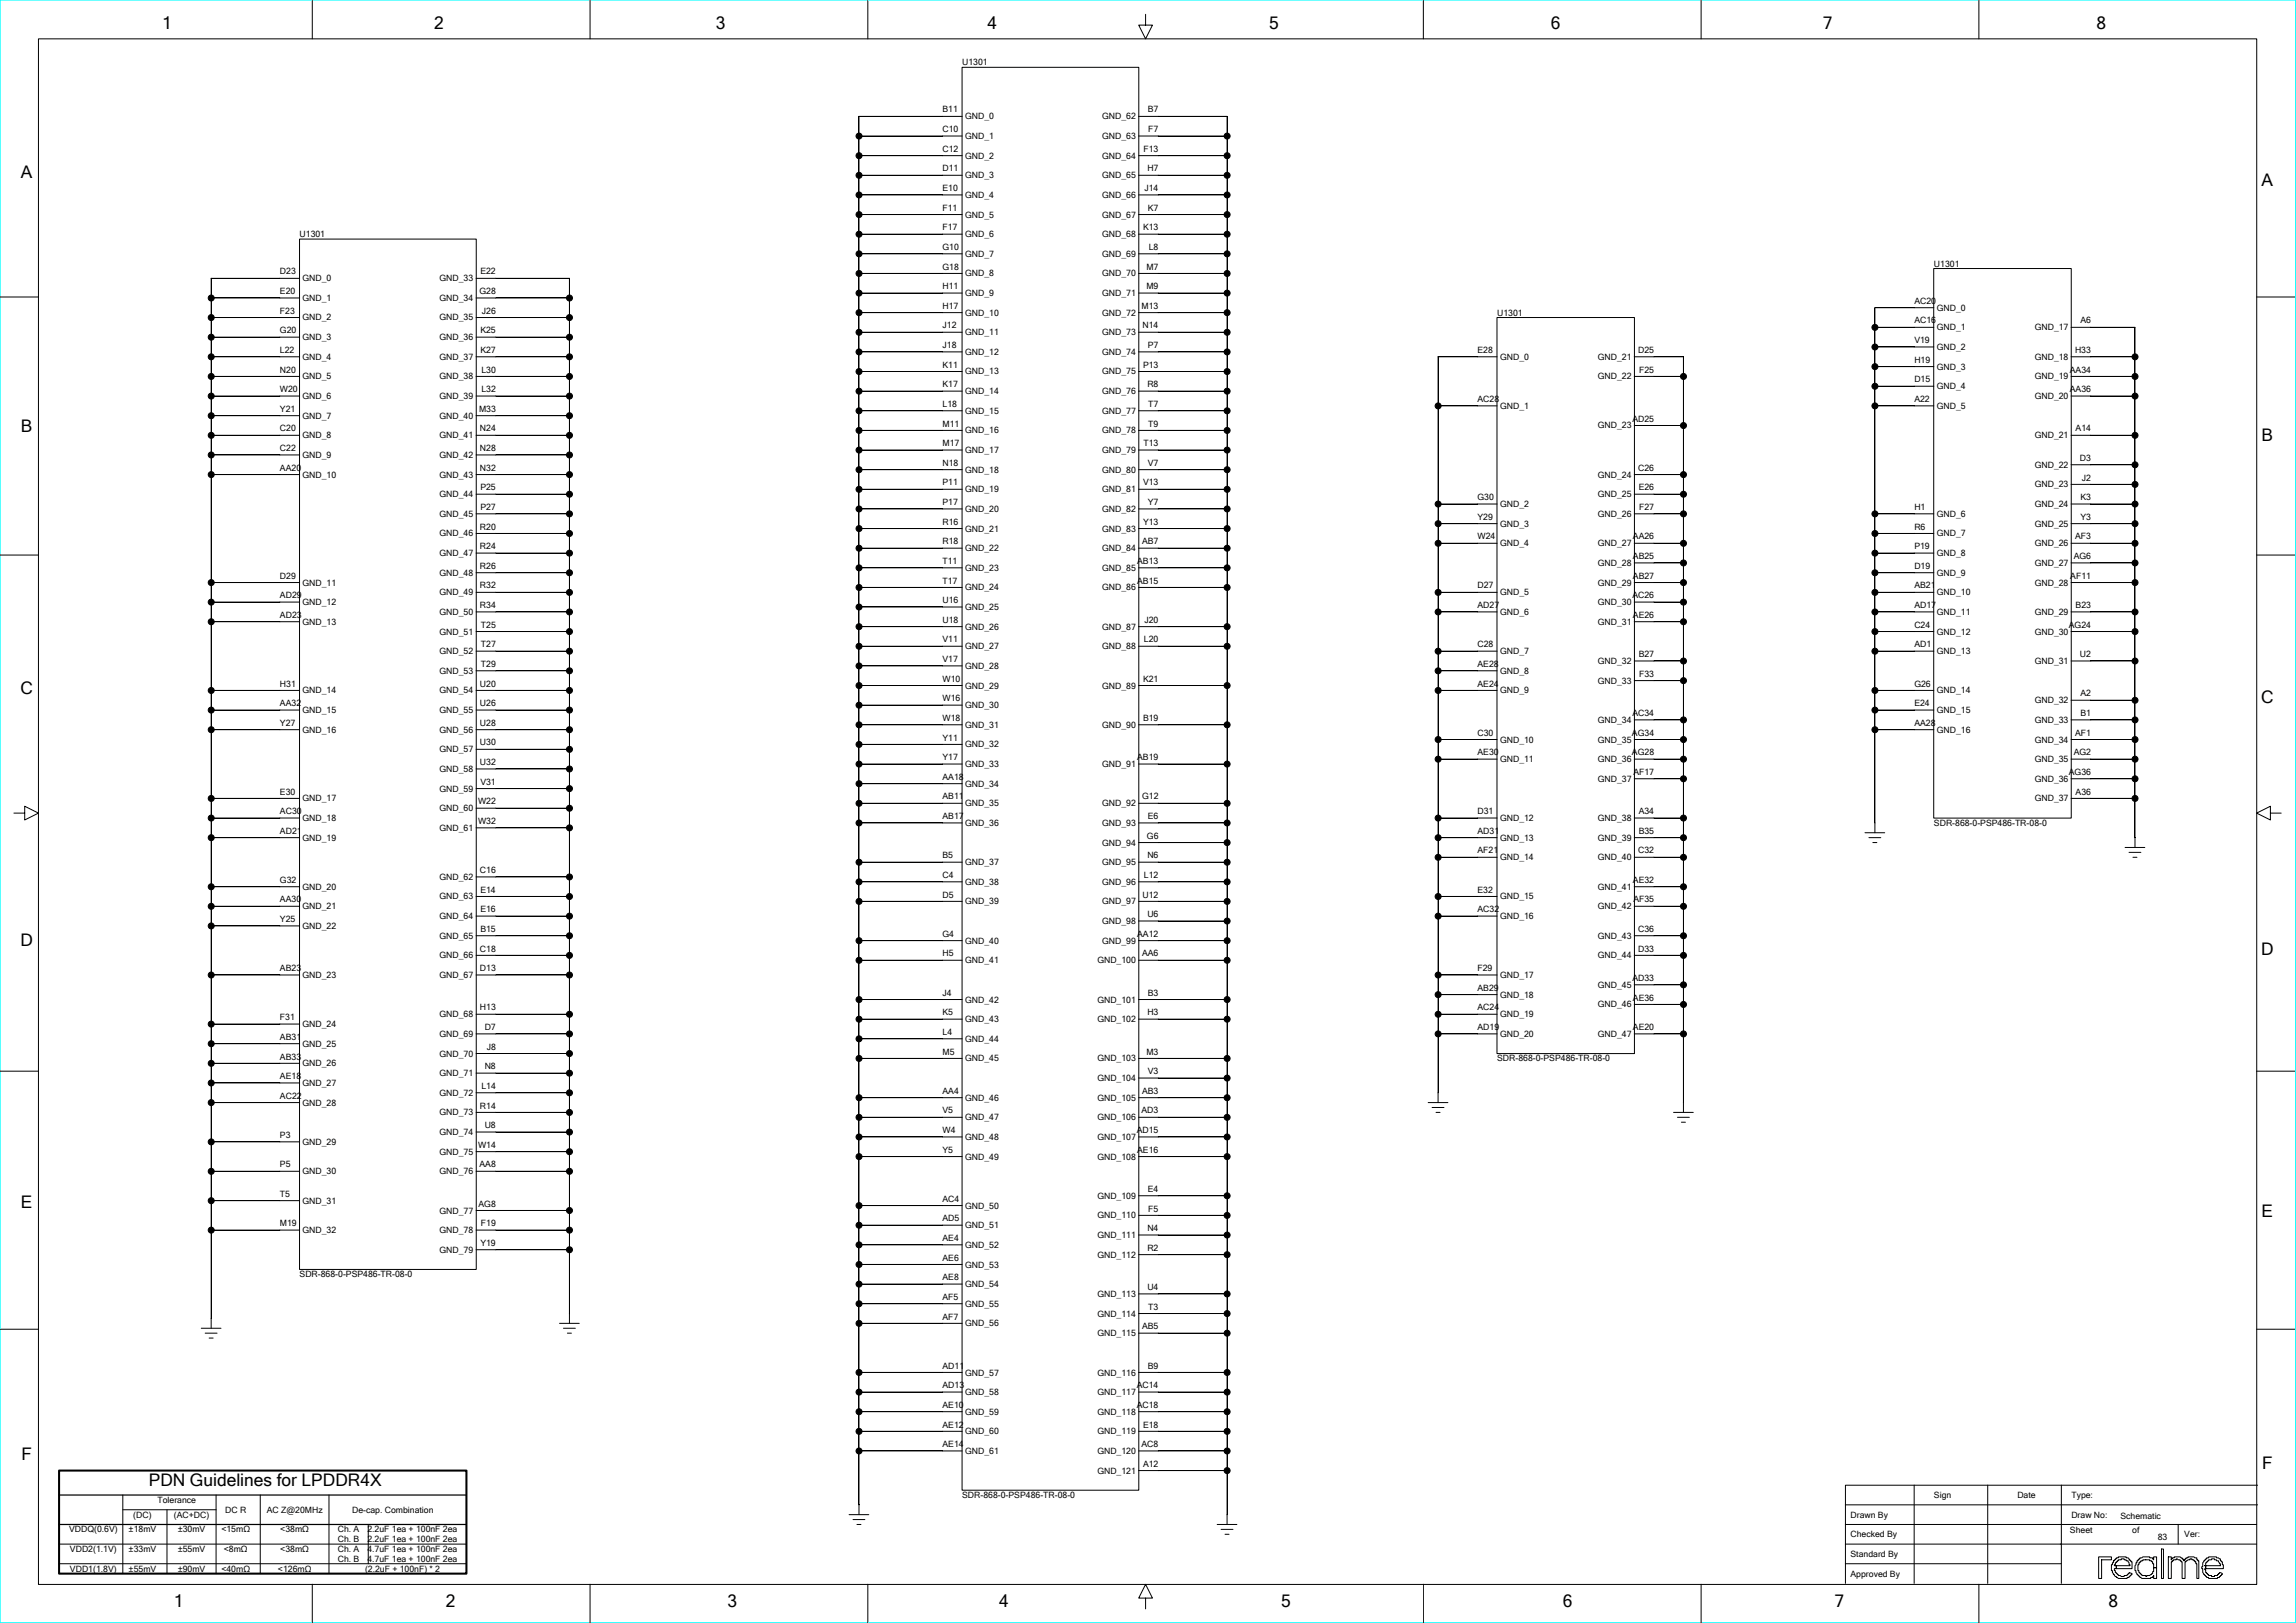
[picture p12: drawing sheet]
<svg xmlns="http://www.w3.org/2000/svg" width="297mm" height="210mm" viewBox="0 0 297 210" stroke-linecap="round" stroke-linejoin="round" font-family="sans-serif">
<defs><g id="words">
<g font-size="2.2">
<text x="21" y="3.8">1</text>
<text x="56.1" y="3.8">2</text>
<text x="92.6" y="3.8">3</text>
<text x="127.8" y="3.8">4</text>
<text x="164.2" y="3.8">5</text>
<text x="200.6" y="3.8">6</text>
<text x="235.8" y="3.8">7</text>
<text x="271.2" y="3.8">8</text>
<text x="2.7" y="23">A</text>
<text x="292.6" y="24.1">A</text>
<text x="2.7" y="55.9">B</text>
<text x="292.6" y="57">B</text>
<text x="2.6" y="89.8">C</text>
<text x="292.5" y="90.9">C</text>
<text x="2.6" y="122.4">D</text>
<text x="292.5" y="123.5">D</text>
<text x="2.7" y="156.3">E</text>
<text x="292.6" y="157.4">E</text>
<text x="2.8" y="188.9">F</text>
<text x="292.6" y="190.1">F</text>
<text x="19.2" y="192.3">PDN Guidelines for LPDDR4X</text>
<text x="22.5" y="208">1</text>
<text x="57.7" y="208">2</text>
<text x="94.1" y="208">3</text>
<text x="129.3" y="208">4</text>
<text x="165.7" y="208">5</text>
<text x="202.2" y="208">6</text>
<text x="237.3" y="208">7</text>
<text x="272.7" y="208">8</text>
</g>
<g font-size="1.1">
<text x="124.5" y="8.5">U1301</text>
<text x="121.9" y="17.1">C10</text>
<text x="121.9" y="14.6">B11</text>
<text x="124.8" y="15.4">GND_0</text>
<text x="124.8" y="18">GND_1</text>
<text x="142.6" y="15.4">GND_62</text>
<text x="142.6" y="18">GND_63</text>
<text x="148.5" y="14.6">B7</text>
<text x="148.5" y="17.1">F7</text>
<text x="121.9" y="22.2">D11</text>
<text x="121.9" y="19.6">C12</text>
<text x="124.8" y="20.5">GND_2</text>
<text x="124.8" y="23.1">GND_3</text>
<text x="142.6" y="20.5">GND_64</text>
<text x="142.6" y="23.1">GND_65</text>
<text x="147.9" y="19.6">F13</text>
<text x="148.4" y="22.2">H7</text>
<text x="121.9" y="29.8">F17</text>
<text x="121.9" y="27.3">F11</text>
<text x="121.9" y="24.7">E10</text>
<text x="124.8" y="25.6">GND_4</text>
<text x="124.8" y="28.1">GND_5</text>
<text x="142.6" y="25.6">GND_66</text>
<text x="142.6" y="28.1">GND_67</text>
<text x="147.9" y="29.8">K13</text>
<text x="148" y="24.7">J14</text>
<text x="148.5" y="27.3">K7</text>
<text x="36.2" y="35.5">D23</text>
<text x="38.7" y="30.7">U1301</text>
<text x="62.1" y="35.5">E22</text>
<text x="121.9" y="34.9">G18</text>
<text x="121.9" y="32.3">G10</text>
<text x="124.8" y="30.7">GND_6</text>
<text x="124.8" y="33.2">GND_7</text>
<text x="124.8" y="35.8">GND_8</text>
<text x="142.6" y="30.7">GND_68</text>
<text x="142.6" y="33.2">GND_69</text>
<text x="142.6" y="35.8">GND_70</text>
<text x="148.3" y="34.9">M7</text>
<text x="148.6" y="32.3">L8</text>
<text x="250.2" y="34.5">U1301</text>
<text x="36.2" y="40.6">F23</text>
<text x="36.2" y="38.1">E20</text>
<text x="39.1" y="36.4">GND_0</text>
<text x="39.1" y="38.9">GND_1</text>
<text x="39.1" y="41.5">GND_2</text>
<text x="56.9" y="36.4">GND_33</text>
<text x="56.9" y="38.9">GND_34</text>
<text x="56.9" y="41.5">GND_35</text>
<text x="62" y="38.1">G28</text>
<text x="62.3" y="40.6">J26</text>
<text x="121.9" y="39.9">H17</text>
<text x="121.9" y="37.4">H11</text>
<text x="124.8" y="38.3">GND_9</text>
<text x="124.8" y="40.8">GND_10</text>
<text x="142.6" y="38.3">GND_71</text>
<text x="142.6" y="40.8">GND_72</text>
<text x="147.7" y="39.9">M13</text>
<text x="148.3" y="37.4">M9</text>
<text x="193.7" y="40.8">U1301</text>
<text x="247.6" y="41.9">AC16</text>
<text x="247.6" y="39.3">AC20</text>
<text x="250.5" y="40.2">GND_0</text>
<text x="269.1" y="41.9">A6</text>
<text x="36.2" y="45.7">L22</text>
<text x="36.2" y="43.1">G20</text>
<text x="39.1" y="44">GND_3</text>
<text x="39.1" y="46.6">GND_4</text>
<text x="56.9" y="44">GND_36</text>
<text x="56.9" y="46.6">GND_37</text>
<text x="62.1" y="45.7">K27</text>
<text x="62.1" y="43.1">K25</text>
<text x="121.9" y="47.6">K11</text>
<text x="121.9" y="45">J18</text>
<text x="121.9" y="42.5">J12</text>
<text x="124.8" y="43.4">GND_11</text>
<text x="124.8" y="45.9">GND_12</text>
<text x="142.6" y="43.4">GND_73</text>
<text x="142.6" y="45.9">GND_74</text>
<text x="147.8" y="42.5">N14</text>
<text x="147.9" y="47.6">P13</text>
<text x="148.5" y="45">P7</text>
<text x="191.1" y="45.7">E28</text>
<text x="194" y="46.6">GND_0</text>
<text x="206.7" y="46.6">GND_21</text>
<text x="211.9" y="45.7">D25</text>
<text x="247.6" y="46.9">H19</text>
<text x="247.6" y="44.4">V19</text>
<text x="250.5" y="42.7">GND_1</text>
<text x="250.5" y="45.3">GND_2</text>
<text x="250.5" y="47.8">GND_3</text>
<text x="263.2" y="42.7">GND_17</text>
<text x="263.2" y="46.6">GND_18</text>
<text x="268.4" y="45.7">H33</text>
<text x="36.2" y="53.3">Y21</text>
<text x="36.2" y="50.7">W20</text>
<text x="36.2" y="48.2">N20</text>
<text x="39.1" y="49.1">GND_5</text>
<text x="39.1" y="51.6">GND_6</text>
<text x="56.9" y="49.1">GND_38</text>
<text x="56.9" y="51.6">GND_39</text>
<text x="62" y="53.3">M33</text>
<text x="62.3" y="50.7">L32</text>
<text x="62.3" y="48.2">L30</text>
<text x="121.9" y="52.6">L18</text>
<text x="121.9" y="50.1">K17</text>
<text x="124.8" y="48.5">GND_13</text>
<text x="124.8" y="51">GND_14</text>
<text x="124.8" y="53.5">GND_15</text>
<text x="142.6" y="48.5">GND_75</text>
<text x="142.6" y="51">GND_76</text>
<text x="142.6" y="53.5">GND_77</text>
<text x="148.4" y="50.1">R8</text>
<text x="148.5" y="52.6">T7</text>
<text x="191.1" y="52">AC28</text>
<text x="194" y="52.9">GND_1</text>
<text x="206.7" y="49.1">GND_22</text>
<text x="212" y="48.2">F25</text>
<text x="247.6" y="52">A22</text>
<text x="247.6" y="49.5">D15</text>
<text x="250.5" y="50.4">GND_4</text>
<text x="250.5" y="52.9">GND_5</text>
<text x="263.2" y="49.1">GND_19</text>
<text x="263.2" y="51.6">GND_20</text>
<text x="267.7" y="50.7">AA36</text>
<text x="267.7" y="48.2">AA34</text>
<text x="36.2" y="58.4">C22</text>
<text x="36.2" y="55.8">C20</text>
<text x="39.1" y="54.2">GND_7</text>
<text x="39.1" y="56.7">GND_8</text>
<text x="39.1" y="59.3">GND_9</text>
<text x="56.9" y="54.2">GND_40</text>
<text x="56.9" y="56.7">GND_41</text>
<text x="56.9" y="59.3">GND_42</text>
<text x="62.1" y="58.4">N28</text>
<text x="62.1" y="55.8">N24</text>
<text x="121.9" y="57.7">M17</text>
<text x="121.9" y="55.2">M11</text>
<text x="124.8" y="56.1">GND_16</text>
<text x="124.8" y="58.6">GND_17</text>
<text x="142.6" y="56.1">GND_78</text>
<text x="142.6" y="58.6">GND_79</text>
<text x="147.9" y="57.7">T13</text>
<text x="148.5" y="55.2">T9</text>
<text x="206.7" y="55.4">GND_23</text>
<text x="211.2" y="54.6">AD25</text>
<text x="263.2" y="56.7">GND_21</text>
<text x="268.5" y="55.8">A14</text>
<text x="269" y="59.6">D3</text>
<text x="36.2" y="60.9">AA20</text>
<text x="39.1" y="61.8">GND_10</text>
<text x="56.9" y="61.8">GND_43</text>
<text x="56.9" y="64.3">GND_44</text>
<text x="62.1" y="60.9">N32</text>
<text x="62.1" y="66">P27</text>
<text x="62.1" y="63.4">P25</text>
<text x="121.9" y="65.3">P17</text>
<text x="121.9" y="62.8">P11</text>
<text x="121.9" y="60.3">N18</text>
<text x="124.8" y="61.2">GND_18</text>
<text x="124.8" y="63.7">GND_19</text>
<text x="142.6" y="61.2">GND_80</text>
<text x="142.6" y="63.7">GND_81</text>
<text x="147.9" y="62.8">V13</text>
<text x="148.5" y="65.3">Y7</text>
<text x="148.5" y="60.3">V7</text>
<text x="191.1" y="64.7">G30</text>
<text x="194" y="65.6">GND_2</text>
<text x="206.7" y="61.8">GND_24</text>
<text x="206.7" y="64.3">GND_25</text>
<text x="211.9" y="60.9">C26</text>
<text x="212" y="63.4">E26</text>
<text x="212" y="66">F27</text>
<text x="247.6" y="66">H1</text>
<text x="263.2" y="60.5">GND_22</text>
<text x="263.2" y="63.1">GND_23</text>
<text x="263.2" y="65.6">GND_24</text>
<text x="269.1" y="64.7">K3</text>
<text x="269.3" y="62.2">J2</text>
<text x="56.9" y="66.9">GND_45</text>
<text x="56.9" y="69.4">GND_46</text>
<text x="56.9" y="72">GND_47</text>
<text x="62.1" y="71.1">R24</text>
<text x="62.1" y="68.5">R20</text>
<text x="121.9" y="70.4">R18</text>
<text x="121.9" y="67.9">R16</text>
<text x="124.8" y="66.2">GND_20</text>
<text x="124.8" y="68.8">GND_21</text>
<text x="124.8" y="71.3">GND_22</text>
<text x="142.6" y="66.2">GND_82</text>
<text x="142.6" y="68.8">GND_83</text>
<text x="142.6" y="71.3">GND_84</text>
<text x="147.7" y="70.4">AB7</text>
<text x="147.9" y="67.9">Y13</text>
<text x="191.1" y="69.8">W24</text>
<text x="191.1" y="67.3">Y29</text>
<text x="194" y="68.1">GND_3</text>
<text x="194" y="70.7">GND_4</text>
<text x="206.7" y="66.9">GND_26</text>
<text x="206.7" y="70.7">GND_27</text>
<text x="211.2" y="69.8">AA26</text>
<text x="247.6" y="71.1">P19</text>
<text x="247.6" y="68.5">R6</text>
<text x="250.5" y="66.9">GND_6</text>
<text x="250.5" y="69.4">GND_7</text>
<text x="250.5" y="72">GND_8</text>
<text x="263.2" y="68.1">GND_25</text>
<text x="263.2" y="70.7">GND_26</text>
<text x="268.4" y="69.8">AF3</text>
<text x="269.1" y="67.3">Y3</text>
<text x="36.2" y="77.4">AD29</text>
<text x="36.2" y="74.9">D29</text>
<text x="39.1" y="75.8">GND_11</text>
<text x="56.9" y="74.5">GND_48</text>
<text x="56.9" y="77">GND_49</text>
<text x="62.1" y="76.1">R32</text>
<text x="62.1" y="73.6">R26</text>
<text x="121.9" y="75.5">T17</text>
<text x="121.9" y="73">T11</text>
<text x="124.8" y="73.9">GND_23</text>
<text x="124.8" y="76.4">GND_24</text>
<text x="142.6" y="73.9">GND_85</text>
<text x="142.6" y="76.4">GND_86</text>
<text x="147.1" y="75.5">AB15</text>
<text x="147.1" y="73">AB13</text>
<text x="191.1" y="76.1">D27</text>
<text x="194" y="77">GND_5</text>
<text x="206.7" y="73.2">GND_28</text>
<text x="206.7" y="75.8">GND_29</text>
<text x="211.2" y="77.4">AC26</text>
<text x="211.2" y="74.9">AB27</text>
<text x="211.2" y="72.3">AB25</text>
<text x="247.6" y="76.1">AB21</text>
<text x="247.6" y="73.6">D19</text>
<text x="250.5" y="74.5">GND_9</text>
<text x="250.5" y="77">GND_10</text>
<text x="263.2" y="73.2">GND_27</text>
<text x="263.2" y="75.8">GND_28</text>
<text x="267.8" y="74.9">AF11</text>
<text x="268.2" y="72.3">AG6</text>
<text x="36.2" y="79.9">AD23</text>
<text x="39.1" y="78.3">GND_12</text>
<text x="39.1" y="80.8">GND_13</text>
<text x="56.9" y="79.6">GND_50</text>
<text x="56.9" y="82.1">GND_51</text>
<text x="62.1" y="78.7">R34</text>
<text x="62.2" y="83.8">T27</text>
<text x="62.2" y="81.2">T25</text>
<text x="121.9" y="83.1">V11</text>
<text x="121.9" y="80.6">U18</text>
<text x="121.9" y="78">U16</text>
<text x="124.8" y="78.9">GND_25</text>
<text x="124.8" y="81.5">GND_26</text>
<text x="142.6" y="81.5">GND_87</text>
<text x="148" y="83.1">L20</text>
<text x="148" y="80.6">J20</text>
<text x="191.1" y="83.8">C28</text>
<text x="191.1" y="78.7">AD27</text>
<text x="194" y="79.6">GND_6</text>
<text x="206.7" y="78.3">GND_30</text>
<text x="206.7" y="80.8">GND_31</text>
<text x="211.2" y="79.9">AE26</text>
<text x="247.6" y="83.8">AD1</text>
<text x="247.6" y="81.2">C24</text>
<text x="247.6" y="78.7">AD17</text>
<text x="250.5" y="79.6">GND_11</text>
<text x="250.5" y="82.1">GND_12</text>
<text x="263.2" y="79.6">GND_29</text>
<text x="263.2" y="82.1">GND_30</text>
<text x="267.6" y="81.2">AG24</text>
<text x="268.5" y="78.7">B23</text>
<text x="36.2" y="88.8">H31</text>
<text x="39.1" y="89.7">GND_14</text>
<text x="56.9" y="84.6">GND_52</text>
<text x="56.9" y="87.2">GND_53</text>
<text x="56.9" y="89.7">GND_54</text>
<text x="62.1" y="88.8">U20</text>
<text x="62.2" y="86.3">T29</text>
<text x="121.9" y="88.2">W10</text>
<text x="121.9" y="85.7">V17</text>
<text x="124.8" y="84">GND_27</text>
<text x="124.8" y="86.5">GND_28</text>
<text x="124.8" y="89.1">GND_29</text>
<text x="142.6" y="84">GND_88</text>
<text x="142.6" y="89.1">GND_89</text>
<text x="147.9" y="88.2">K21</text>
<text x="191.1" y="88.8">AE24</text>
<text x="191.1" y="86.3">AE28</text>
<text x="194" y="84.6">GND_7</text>
<text x="194" y="87.2">GND_8</text>
<text x="194" y="89.7">GND_9</text>
<text x="206.7" y="85.9">GND_32</text>
<text x="206.7" y="88.5">GND_33</text>
<text x="212" y="85">B27</text>
<text x="212" y="87.6">F33</text>
<text x="247.6" y="88.8">G26</text>
<text x="250.5" y="84.6">GND_13</text>
<text x="250.5" y="89.7">GND_14</text>
<text x="263.2" y="85.9">GND_31</text>
<text x="269" y="85">U2</text>
<text x="36.2" y="93.9">Y27</text>
<text x="36.2" y="91.4">AA32</text>
<text x="39.1" y="92.3">GND_15</text>
<text x="39.1" y="94.8">GND_16</text>
<text x="56.9" y="92.3">GND_55</text>
<text x="56.9" y="94.8">GND_56</text>
<text x="62.1" y="93.9">U28</text>
<text x="62.1" y="91.4">U26</text>
<text x="121.9" y="95.8">Y11</text>
<text x="121.9" y="93.3">W18</text>
<text x="121.9" y="90.7">W16</text>
<text x="124.8" y="91.6">GND_30</text>
<text x="124.8" y="94.2">GND_31</text>
<text x="142.6" y="94.2">GND_90</text>
<text x="147.9" y="93.3">B19</text>
<text x="191.1" y="95.2">C30</text>
<text x="206.7" y="93.5">GND_34</text>
<text x="211.1" y="95.2">AG34</text>
<text x="211.2" y="92.6">AC34</text>
<text x="247.6" y="93.9">AA28</text>
<text x="247.6" y="91.4">E24</text>
<text x="250.5" y="92.3">GND_15</text>
<text x="250.5" y="94.8">GND_16</text>
<text x="263.2" y="91">GND_32</text>
<text x="263.2" y="93.5">GND_33</text>
<text x="268.4" y="95.2">AF1</text>
<text x="269.1" y="92.6">B1</text>
<text x="269.1" y="90.1">A2</text>
<text x="56.9" y="97.3">GND_57</text>
<text x="56.9" y="99.9">GND_58</text>
<text x="62.1" y="99">U32</text>
<text x="62.1" y="96.5">U30</text>
<text x="62.1" y="101.5">V31</text>
<text x="121.9" y="100.9">AA18</text>
<text x="121.9" y="98.4">Y17</text>
<text x="124.8" y="96.7">GND_32</text>
<text x="124.8" y="99.2">GND_33</text>
<text x="124.8" y="101.8">GND_34</text>
<text x="142.6" y="99.2">GND_91</text>
<text x="147.1" y="98.4">AB19</text>
<text x="191.1" y="97.7">AE30</text>
<text x="194" y="96.1">GND_10</text>
<text x="194" y="98.6">GND_11</text>
<text x="206.7" y="96.1">GND_35</text>
<text x="206.7" y="98.6">GND_36</text>
<text x="206.7" y="101.2">GND_37</text>
<text x="211.1" y="97.7">AG28</text>
<text x="211.3" y="100.3">AF17</text>
<text x="263.2" y="96.1">GND_34</text>
<text x="263.2" y="98.6">GND_35</text>
<text x="263.2" y="101.2">GND_36</text>
<text x="267.6" y="100.3">AG36</text>
<text x="268.2" y="97.7">AG2</text>
<text x="36.2" y="107.9">AD21</text>
<text x="36.2" y="105.3">AC30</text>
<text x="36.2" y="102.8">E30</text>
<text x="39.1" y="103.7">GND_17</text>
<text x="39.1" y="106.2">GND_18</text>
<text x="56.9" y="102.4">GND_59</text>
<text x="56.9" y="105">GND_60</text>
<text x="56.9" y="107.5">GND_61</text>
<text x="61.8" y="106.6">W32</text>
<text x="61.8" y="104.1">W22</text>
<text x="121.9" y="106">AB17</text>
<text x="121.9" y="103.4">AB11</text>
<text x="124.8" y="104.3">GND_35</text>
<text x="124.8" y="106.9">GND_36</text>
<text x="142.6" y="104.3">GND_92</text>
<text x="142.6" y="106.9">GND_93</text>
<text x="147.7" y="103.4">G12</text>
<text x="148.5" y="106">E6</text>
<text x="191.1" y="107.9">AD31</text>
<text x="191.1" y="105.3">D31</text>
<text x="194" y="106.2">GND_12</text>
<text x="206.7" y="106.2">GND_38</text>
<text x="212" y="107.9">B35</text>
<text x="212" y="105.3">A34</text>
<text x="250.2" y="106.9">SDR-868-0-PSP486-TR-08-0</text>
<text x="263.2" y="103.7">GND_37</text>
<text x="268.5" y="102.8">A36</text>
<text x="39.1" y="108.8">GND_19</text>
<text x="56.9" y="113.9">GND_62</text>
<text x="62.1" y="113">C16</text>
<text x="121.9" y="113.6">C4</text>
<text x="121.9" y="111.1">B5</text>
<text x="124.8" y="112">GND_37</text>
<text x="142.6" y="109.4">GND_94</text>
<text x="142.6" y="112">GND_95</text>
<text x="148" y="113.6">L12</text>
<text x="148.4" y="108.5">G6</text>
<text x="148.4" y="111.1">N6</text>
<text x="191.1" y="110.4">AF21</text>
<text x="194" y="108.8">GND_13</text>
<text x="194" y="111.3">GND_14</text>
<text x="206.7" y="108.8">GND_39</text>
<text x="206.7" y="111.3">GND_40</text>
<text x="211.9" y="110.4">C32</text>
<text x="36.2" y="119.3">Y25</text>
<text x="36.2" y="116.8">AA30</text>
<text x="36.2" y="114.2">G32</text>
<text x="39.1" y="115.1">GND_20</text>
<text x="39.1" y="117.7">GND_21</text>
<text x="56.9" y="116.4">GND_63</text>
<text x="56.9" y="118.9">GND_64</text>
<text x="62.1" y="118">E16</text>
<text x="62.1" y="115.5">E14</text>
<text x="121.9" y="116.1">D5</text>
<text x="124.8" y="114.5">GND_38</text>
<text x="124.8" y="117">GND_39</text>
<text x="142.6" y="114.5">GND_96</text>
<text x="142.6" y="117">GND_97</text>
<text x="142.6" y="119.6">GND_98</text>
<text x="147.8" y="116.1">U12</text>
<text x="148.4" y="118.7">U6</text>
<text x="191.1" y="118">AC32</text>
<text x="191.1" y="115.5">E32</text>
<text x="194" y="116.4">GND_15</text>
<text x="194" y="118.9">GND_16</text>
<text x="206.7" y="115.1">GND_41</text>
<text x="206.7" y="117.7">GND_42</text>
<text x="211.2" y="114.2">AE32</text>
<text x="211.3" y="116.8">AF35</text>
<text x="36.2" y="125.7">AB23</text>
<text x="39.1" y="120.2">GND_22</text>
<text x="56.9" y="121.5">GND_65</text>
<text x="56.9" y="124">GND_66</text>
<text x="62.1" y="125.7">D13</text>
<text x="62.1" y="123.1">C18</text>
<text x="62.1" y="120.6">B15</text>
<text x="121.9" y="123.8">H5</text>
<text x="121.9" y="121.2">G4</text>
<text x="124.8" y="122.1">GND_40</text>
<text x="124.8" y="124.6">GND_41</text>
<text x="141.9" y="124.6">GND_100</text>
<text x="142.6" y="122.1">GND_99</text>
<text x="147.1" y="121.2">AA12</text>
<text x="147.7" y="123.8">AA6</text>
<text x="191.1" y="125.7">F29</text>
<text x="206.7" y="121.5">GND_43</text>
<text x="206.7" y="124">GND_44</text>
<text x="211.9" y="123.1">D33</text>
<text x="211.9" y="120.6">C36</text>
<text x="39.1" y="126.5">GND_23</text>
<text x="56.9" y="126.5">GND_67</text>
<text x="56.9" y="131.6">GND_68</text>
<text x="62.1" y="130.7">H13</text>
<text x="121.9" y="131.4">K5</text>
<text x="121.9" y="128.8">J4</text>
<text x="124.8" y="129.7">GND_42</text>
<text x="141.9" y="129.7">GND_101</text>
<text x="148.4" y="131.4">H3</text>
<text x="148.5" y="128.8">B3</text>
<text x="191.1" y="130.7">AC24</text>
<text x="191.1" y="128.2">AB29</text>
<text x="194" y="126.5">GND_17</text>
<text x="194" y="129.1">GND_18</text>
<text x="194" y="131.6">GND_19</text>
<text x="206.7" y="127.8">GND_45</text>
<text x="206.7" y="130.4">GND_46</text>
<text x="211.2" y="126.9">AD33</text>
<text x="211.2" y="129.5">AE36</text>
<text x="36.2" y="137.1">AB33</text>
<text x="36.2" y="134.5">AB31</text>
<text x="36.2" y="132">F31</text>
<text x="39.1" y="132.9">GND_24</text>
<text x="39.1" y="135.4">GND_25</text>
<text x="39.1" y="138">GND_26</text>
<text x="56.9" y="134.2">GND_69</text>
<text x="56.9" y="136.7">GND_70</text>
<text x="62.7" y="133.3">D7</text>
<text x="63" y="135.8">J8</text>
<text x="121.9" y="136.5">M5</text>
<text x="121.9" y="133.9">L4</text>
<text x="124.8" y="132.3">GND_43</text>
<text x="124.8" y="134.8">GND_44</text>
<text x="124.8" y="137.3">GND_45</text>
<text x="141.9" y="132.3">GND_102</text>
<text x="141.9" y="137.3">GND_103</text>
<text x="148.3" y="136.5">M3</text>
<text x="191.1" y="133.3">AD19</text>
<text x="193.7" y="137.3">SDR-868-0-PSP486-TR-08-0</text>
<text x="194" y="134.2">GND_20</text>
<text x="206.7" y="134.2">GND_47</text>
<text x="211.2" y="133.3">AE20</text>
<text x="36.2" y="142.2">AC22</text>
<text x="36.2" y="139.6">AE18</text>
<text x="39.1" y="140.5">GND_27</text>
<text x="39.1" y="143.1">GND_28</text>
<text x="56.9" y="139.2">GND_71</text>
<text x="56.9" y="141.8">GND_72</text>
<text x="62.1" y="143.4">R14</text>
<text x="62.3" y="140.9">L14</text>
<text x="62.7" y="138.4">N8</text>
<text x="121.9" y="141.5">AA4</text>
<text x="124.8" y="142.4">GND_46</text>
<text x="141.9" y="139.9">GND_104</text>
<text x="141.9" y="142.4">GND_105</text>
<text x="147.7" y="141.5">AB3</text>
<text x="148.5" y="139">V3</text>
<text x="36.2" y="147.2">P3</text>
<text x="39.1" y="148.1">GND_29</text>
<text x="56.9" y="144.3">GND_73</text>
<text x="56.9" y="146.9">GND_74</text>
<text x="56.9" y="149.4">GND_75</text>
<text x="61.8" y="148.5">W14</text>
<text x="62.7" y="146">U8</text>
<text x="121.9" y="149.2">Y5</text>
<text x="121.9" y="146.6">W4</text>
<text x="121.9" y="144.1">V5</text>
<text x="124.8" y="145">GND_47</text>
<text x="124.8" y="147.5">GND_48</text>
<text x="141.9" y="145">GND_106</text>
<text x="141.9" y="147.5">GND_107</text>
<text x="147" y="146.6">AD15</text>
<text x="147.1" y="149.2">AE16</text>
<text x="147.7" y="144.1">AD3</text>
<text x="36.2" y="154.9">T5</text>
<text x="36.2" y="151.1">P5</text>
<text x="39.1" y="151.9">GND_30</text>
<text x="39.1" y="155.7">GND_31</text>
<text x="56.9" y="151.9">GND_76</text>
<text x="62" y="151.1">AA8</text>
<text x="121.9" y="155.5">AC4</text>
<text x="124.8" y="150">GND_49</text>
<text x="141.9" y="150">GND_108</text>
<text x="141.9" y="155.1">GND_109</text>
<text x="148.5" y="154.2">E4</text>
<text x="36.2" y="158.7">M19</text>
<text x="39.1" y="159.6">GND_32</text>
<text x="56.9" y="157">GND_77</text>
<text x="56.9" y="159.6">GND_78</text>
<text x="61.9" y="156.1">AG8</text>
<text x="62.1" y="161.2">Y19</text>
<text x="62.2" y="158.7">F19</text>
<text x="121.9" y="160.6">AE4</text>
<text x="121.9" y="158">AD5</text>
<text x="124.8" y="156.4">GND_50</text>
<text x="124.8" y="158.9">GND_51</text>
<text x="124.8" y="161.5">GND_52</text>
<text x="141.9" y="157.7">GND_110</text>
<text x="141.9" y="160.2">GND_111</text>
<text x="148.4" y="161.8">R2</text>
<text x="148.4" y="159.3">N4</text>
<text x="148.5" y="156.8">F5</text>
<text x="38.7" y="165.3">SDR-868-0-PSP486-TR-08-0</text>
<text x="56.9" y="162.1">GND_79</text>
<text x="121.9" y="165.7">AE8</text>
<text x="121.9" y="163.1">AE6</text>
<text x="124.8" y="164">GND_53</text>
<text x="124.8" y="166.5">GND_54</text>
<text x="141.9" y="162.7">GND_112</text>
<text x="141.9" y="167.8">GND_113</text>
<text x="148.4" y="166.9">U4</text>
<text x="121.9" y="170.7">AF7</text>
<text x="121.9" y="168.2">AF5</text>
<text x="124.8" y="169.1">GND_55</text>
<text x="124.8" y="171.6">GND_56</text>
<text x="141.9" y="170.4">GND_114</text>
<text x="141.9" y="172.9">GND_115</text>
<text x="147.7" y="172">AB5</text>
<text x="148.5" y="169.5">T3</text>
<text x="121.9" y="179.6">AD13</text>
<text x="121.9" y="177.1">AD11</text>
<text x="124.8" y="178">GND_57</text>
<text x="141.9" y="178">GND_116</text>
<text x="147" y="179.6">AC14</text>
<text x="148.5" y="177.1">B9</text>
<text x="121.9" y="184.7">AE12</text>
<text x="121.9" y="182.2">AE10</text>
<text x="124.8" y="180.5">GND_58</text>
<text x="124.8" y="183.1">GND_59</text>
<text x="124.8" y="185.6">GND_60</text>
<text x="141.9" y="180.5">GND_117</text>
<text x="141.9" y="183.1">GND_118</text>
<text x="141.9" y="185.6">GND_119</text>
<text x="147" y="182.2">AC18</text>
<text x="147.9" y="184.7">E18</text>
<text x="121.9" y="187.2">AE14</text>
<text x="124.8" y="188.1">GND_61</text>
<text x="141.9" y="188.1">GND_120</text>
<text x="141.9" y="190.7">GND_121</text>
<text x="147.7" y="187.2">AC8</text>
<text x="147.9" y="189.8">A12</text>
<text x="17.2" y="196.4">(DC)</text>
<text x="20.4" y="194.5">Tolerance</text>
<text x="22.5" y="196.4">(AC+DC)</text>
<text x="29.1" y="195.7">DC R</text>
<text x="34.5" y="195.7">AC Z@20MHz</text>
<text x="45.5" y="195.7">De-cap. Combination</text>
<text x="124.5" y="193.8">SDR-868-0-PSP486-TR-08-0</text>
<text x="239.4" y="196.4">Drawn By</text>
<text x="250.2" y="193.8">Sign</text>
<text x="261" y="193.8">Date</text>
<text x="267.9" y="193.8">Type:</text>
<text x="267.9" y="196.4">Draw No:</text>
<text x="274.3" y="196.5">Schematic</text>
<text x="8.9" y="198.3">VDDQ(0.6V)</text>
<text x="9" y="200.8">VDD2(1.1V)</text>
<text x="9" y="203.4">VDD1(1.8V)</text>
<text x="16.6" y="198.3">±18mV</text>
<text x="16.6" y="200.8">±33mV</text>
<text x="16.6" y="203.4">±55mV</text>
<text x="23" y="198.3">±30mV</text>
<text x="23" y="200.8">±55mV</text>
<text x="23" y="203.4">±90mV</text>
<text x="28.6" y="198.3">&lt;15mΩ</text>
<text x="28.6" y="203.4">&lt;40mΩ</text>
<text x="29" y="200.8">&lt;8mΩ</text>
<text x="36" y="203.4">&lt;126mΩ</text>
<text x="36.3" y="198.3">&lt;38mΩ</text>
<text x="36.3" y="200.8">&lt;38mΩ</text>
<text x="43.7" y="200.8">Ch. A</text>
<text x="43.7" y="202.1">Ch. B</text>
<text x="43.7" y="198.3">Ch. A</text>
<text x="43.7" y="199.6">Ch. B</text>
<text x="47.2" y="203.4">(2.2uF + 100nF) * 2</text>
<text x="47.5" y="199.6">2.2uF 1ea + 100nF 2ea</text>
<text x="47.5" y="200.8">4.7uF 1ea + 100nF 2ea</text>
<text x="47.5" y="202.1">4.7uF 1ea + 100nF 2ea</text>
<text x="47.5" y="198.3">2.2uF 1ea + 100nF 2ea</text>
<text x="239.4" y="198.9">Checked By</text>
<text x="239.4" y="201.5">Standard By</text>
<text x="267.8" y="198.4">Sheet</text>
<text x="275.8" y="198.4">of</text>
<text x="279.1" y="199.3">83</text>
<text x="282.6" y="198.9">Ver:</text>
<text x="239.4" y="204">Approved By</text>
</g>
</g></defs>
<path d="M0 0h296.9v210h-296.9z" fill="none" stroke="#0ff" stroke-width=".13"/>
<g fill="none" stroke="#000" stroke-width=".13">
<path d="M5 5h286.9v200h-286.9zM40.4 .1v4.9M76.3 .1v4.9M111.1 17.6h13.4M112.3 .1v4.9M124.4 8.7h22.9v184.1h-22.9zM124.5 15.1h-13.4v180.9M147.3 15.1h11.4v182.2M147.3 17.6h11.4M148.2 1.9v1.3h.9l-.9 1.8-.9-1.8h.9M184.1 .1v4.9M220 .1v4.9"/>
<path d="M256 .1v4.9M0 38.4h5M27.3 38.6h11.5M27.3 36h11.5M27.3 36v135.9M38.7 30.9h22.9v133.4h-22.9zM61.6 36h12.1v135.2M61.6 38.6h12.1M111.1 37.9h13.4M111.1 35.4h13.4M111.1 30.3h13.4M111.1 27.8h13.4"/>
<path d="M111.1 25.2h13.4M111.1 22.7h13.4M111.1 20.1h13.4M111.1 32.8h13.4M147.3 35.4h11.4M147.3 30.3h11.4M147.3 27.8h11.4M147.3 20.1h11.4M158.7 37.9h-11.4M158.7 25.2h-11.4M158.7 22.7h-11.4M158.7 32.8h-11.4"/>
<path d="M242.5 39.8h7.6M242.5 39.8v67.9M250.1 34.7h17.8v71.2h-17.8zM291.9 38.4h5M27.3 56.3h11.5M27.3 51.2h11.5M27.3 48.7h11.5M27.3 46.2h11.5M27.3 58.9h11.5M27.3 53.8h11.5M27.3 43.6h11.5M27.3 41.1h11.5"/>
<path d="M61.6 56.3h12.1M61.6 51.2h12.1M61.6 48.7h12.1M61.6 46.2h12.1M61.6 58.9h12.1M61.6 43.6h12.1M73.7 53.8h-12.1M73.7 41.1h-12.1M111.1 58.2h13.4M111.1 55.7h13.4M111.1 53.1h13.4M111.1 50.6h13.4"/>
<path d="M111.1 48.1h13.4M111.1 45.5h13.4M111.1 43h13.4M111.1 40.4h13.4M147.3 58.2h11.4M147.3 55.7h11.4M147.3 53.1h11.4M147.3 48.1h11.4M147.3 45.5h11.4M147.3 43h11.4M147.3 40.4h11.4M158.7 50.6h-11.4"/>
<path d="M186 52.5h7.7M193.6 41.1h17.8v95.2h-17.8zM193.7 46.2h-7.7v96.5M211.4 46.2h6.4v97.7M211.4 48.7h6.4M211.4 55.1h6.4M242.5 52.5h7.6M242.5 50h7.6M242.5 47.4h7.6M242.5 44.9h7.6M242.5 42.4h7.6M267.9 42.4h8.3v67.3"/>
<path d="M267.9 56.3h8.3M267.9 51.2h8.3M267.9 48.7h8.3M267.9 46.2h8.3M0 71.8h5M27.3 75.4h11.5M27.3 77.9h11.5M27.3 61.4h11.5M61.6 76.6h12.1M61.6 74.1h12.1M61.6 71.6h12.1M61.6 69h12.1"/>
<path d="M61.6 63.9h12.1M61.6 61.4h12.1M73.7 79.2h-12.1M73.7 66.5h-12.1M111.1 76h13.4M111.1 73.5h13.4M111.1 70.9h13.4M111.1 68.4h13.4M111.1 65.8h13.4M111.1 63.3h13.4M111.1 60.8h13.4M111.1 78.5h13.4"/>
<path d="M147.3 73.5h11.4M147.3 70.9h11.4M147.3 68.4h11.4M147.3 65.8h11.4M147.3 63.3h11.4M147.3 60.8h11.4M158.7 76h-11.4M186 79.2h7.7M186 76.6h7.7M186 70.3h7.7M186 67.8h7.7M186 65.2h7.7"/>
<path d="M211.4 75.4h6.4M211.4 70.3h6.4M211.4 63.9h6.4M211.4 61.4h6.4M217.8 66.5h-6.4M217.8 72.8h-6.4M217.8 77.9h-6.4M242.5 79.2h7.6M242.5 76.6h7.6M242.5 74.1h7.6M242.5 71.6h7.6M242.5 69h7.6"/>
<path d="M242.5 66.5h7.6M267.9 79.2h8.3M267.9 75.4h8.3M267.9 72.8h8.3M267.9 70.3h8.3M267.9 67.8h8.3M267.9 65.2h8.3M267.9 62.7h8.3M267.9 60.1h8.3M291.9 71.8h5M27.3 91.9h11.5M27.3 89.3h11.5"/>
<path d="M27.3 94.4h11.5M27.3 80.4h11.5M61.6 89.3h12.1M61.6 81.7h12.1M61.6 94.4h12.1M61.6 86.8h12.1M61.6 99.5h12.1M73.7 91.9h-12.1M73.7 84.3h-12.1M73.7 97h-12.1M111.1 98.9h13.4M111.1 93.8h13.4"/>
<path d="M111.1 88.7h13.4M111.1 83.6h13.4M111.1 81.1h13.4M111.1 86.2h13.4M111.1 91.2h13.4M111.1 96.3h13.4M147.3 98.9h11.4M147.3 83.6h11.4M158.7 93.8h-11.4M158.7 88.7h-11.4M158.7 81.1h-11.4M186 89.3h7.7"/>
<path d="M186 84.3h7.7M186 98.2h7.7M186 95.7h7.7M186 86.8h7.7M211.4 95.7h6.4M211.4 93.1h6.4M211.4 88.1h6.4M211.4 80.4h6.4M217.8 98.2h-6.4M217.8 85.5h-6.4M242.5 91.9h7.6M242.5 89.3h7.6"/>
<path d="M242.5 84.3h7.6M242.5 81.7h7.6M242.5 94.4h7.6M267.9 81.7h8.3M267.9 98.2h8.3M267.9 95.7h8.3M267.9 93.1h8.3M267.9 90.6h8.3M267.9 85.5h8.3M1.8 105.2h1.4v-.9l1.8 .9-1.8 .9v-.9M27.3 108.4h11.5M27.3 103.3h11.5"/>
<path d="M27.3 105.8h11.5M27.3 114.7h11.5M27.3 117.3h11.5M27.3 119.8h11.5M61.6 118.5h12.1M61.6 113.5h12.1M61.6 107.1h12.1M61.6 102h12.1M73.7 116h-12.1M73.7 104.6h-12.1M111.1 116.6h13.4M111.1 114.1h13.4"/>
<path d="M111.1 111.6h13.4M111.1 106.5h13.4M111.1 103.9h13.4M111.1 101.4h13.4M147.3 109h11.4M147.3 116.6h11.4M147.3 111.6h11.4M147.3 103.9h11.4M158.7 119.2h-11.4M158.7 114.1h-11.4M158.7 106.5h-11.4M186 110.9h7.7"/>
<path d="M186 108.4h7.7M186 118.5h7.7M186 116h7.7M186 105.8h7.7M211.4 108.4h6.4M211.4 100.8h6.4M211.4 105.8h6.4M211.4 114.7h6.4M211.4 117.3h6.4M217.8 110.9h-6.4M241.2 107.7h2.6M241.8 108.4h1.5"/>
<path d="M242.3 109h.5M267.9 100.8h8.3M267.9 103.3h8.3M274.9 109.7h2.5M275.4 110.3h1.5M275.9 110.9h.5M293.7 105.2v-.9l-1.8 .9 1.8 .9v-.9h1.4M0 138.6h5M27.3 126.2h11.5M27.3 137.6h11.5M27.3 135h11.5M27.3 132.5h11.5"/>
<path d="M61.6 131.2h12.1M61.6 126.2h12.1M61.6 133.8h12.1M61.6 121.1h12.1M61.6 123.6h12.1M61.6 138.9h12.1M61.6 136.3h12.1M111.1 136.9h13.4M111.1 131.9h13.4M111.1 129.3h13.4M111.1 124.2h13.4M111.1 121.7h13.4"/>
<path d="M111.1 134.4h13.4M147.3 139.5h11.4M147.3 136.9h11.4M147.3 131.9h11.4M147.3 129.3h11.4M147.3 124.2h11.4M147.3 121.7h11.4M186 131.2h7.7M186 128.7h7.7M186 126.2h7.7M186 133.8h7.7M211.4 133.8h6.4"/>
<path d="M211.4 121.1h6.4M211.4 123.6h6.4M211.4 127.4h6.4M211.4 130h6.4M291.9 138.6h5M27.3 142.7h11.5M27.3 155.4h11.5M27.3 151.6h11.5M27.3 147.7h11.5M27.3 140.1h11.5M27.3 159.2h11.5M61.6 143.9h12.1"/>
<path d="M61.6 151.6h12.1M61.6 159.2h12.1M61.6 149h12.1M61.6 146.5h12.1M61.6 141.4h12.1M61.6 156.6h12.1M111.1 144.6h13.4M111.1 149.6h13.4M111.1 147.1h13.4M111.1 142h13.4M111.1 158.5h13.4M111.1 156h13.4"/>
<path d="M147.3 144.6h11.4M147.3 159.8h11.4M147.3 157.3h11.4M147.3 154.7h11.4M147.3 149.6h11.4M147.3 147.1h11.4M147.3 142h11.4M184.7 142.7h2.6M185.3 143.3h1.5M185.8 143.9h.5M216.5 143.9h2.5M217 144.6h1.5"/>
<path d="M217.5 145.2h.5M0 172h5M26 171.9h2.6M26.5 172.5h1.6M27.1 173.1h.5M61.6 161.7h12.1M72.4 171.2h2.5M72.9 171.9h1.5M73.4 172.5h.5M111.1 171.2h13.4M111.1 177.6h13.4M111.1 168.7h13.4"/>
<path d="M111.1 166.1h13.4M111.1 163.6h13.4M111.1 161.1h13.4M147.3 172.5h11.4M147.3 177.6h11.4M147.3 170h11.4M147.3 167.4h11.4M147.3 162.3h11.4M291.9 172h5M7.6 199.8h52.7M15.9 195.3h12.1M15.9 193.4v10.2"/>
<path d="M21.6 195.3v8.3M28 193.4v10.2M33.7 193.4v10.2M42.6 193.4v10.2M47.6 197.3v5M109.8 196h2.6M110.3 196.6h1.6M110.8 197.3h.6M111.1 187.7h13.4M111.1 185.2h13.4M111.1 182.7h13.4M111.1 180.1h13.4"/>
<path d="M147.3 187.7h11.4M147.3 185.2h11.4M147.3 182.7h11.4M147.3 180.1h11.4M147.3 190.3h11.4M157.4 197.3h2.6M158 197.9h1.5M158.5 198.5h.5M238.7 197.3h53.2M238.7 199.8h53.2M238.7 194.7h53.3M247.6 192.2v12.7"/>
<path d="M257.1 192.2v12.7M266.6 192.2v12.7M281.8 197.2v2.6M292 192.2h-53.3v12.7M7.6 202.3h52.7M40.4 205v5M76.3 205v5M112.3 205v5M148.2 206.8h.9l-.9-1.8-.9 1.8h.9v1.4M184.1 205v5M220 205v5M238.7 202.3h27.9"/>
<path d="M256 205v5M271.5 201.4h1.6v.4h-1.2v2.4h-.4zM273.6 201.7h.2v-.1h.2v-.2h1v.2h.3l.1 .2h.1v.2l.3 .1v.9h-2v-.4h1.7v-.1h-.1l-.1-.5-.5-.2v-.1l-.8 .1-.1 .3-.3 .1v.3h-.1v.1h.3v.4h-.3v.2h.1v.3h.2v.1l.2 .1v.2l.8 .1v-.1h.4l.1-.3h.1v-.1l.4 .1v.1l-.3 .2-.1 .2h-.2v.1h-1.2l-.2-.1v-.1h-.2l-.1-.3h-.1l-.1-.5h-.2v-.7h.2l.1-.5h.1zM276.6 201.8h.1l.1-.2h.3l.1-.2h.9v.2h.4l.1 .2v-.4h.4v1.4h-.4v-.5h-.1v-.2h-.2v-.1h-.2v-.2h-.9v.2h-.3v.1l-.2 .1v.3h-.1v.7h.1v.3l.2 .1 .2 .3h.5v.1h.1v-.1h.4l.2-.2v-.1h.2v-.3h.1v-.5h.4v1.4h-.4v-.3v.1h-.1v.1h-.3v.1h-1.1l-.3-.1-.1-.2h-.1v-.2h-.2l-.1-.4a1.02 1.02 0 0 1 0-1zM279.6 200.4h.3v3.8h-.3zM280.5 201.4h.4v.4l.1-.2h.3v-.2h.7l.3 .2v.1h.1l.1 .3v-.2l.3-.1v-.1h.2v-.2h.8l.1 .2h.3v.2l.2 .2v2.2h-.2v-1.9h-.2v-.2h-.1v-.1h-.1v-.2h-.3v-.1h-.2v.1h-.3l-.2 .2v.1h-.2v2.1h-.3v-2.1l-.3-.1v-.2h-.2l-.2-.1h-.1v.1h-.4v.2l-.2 .1v2.1h-.4zM285.1 202h.1v-.2l.2-.1v-.1h.3v-.2h1v.2l.5 .1v.3l.3 .1v.4h.1v.5h-2.3v-.4h1.9v-.3h-.1l-.1-.3h-.3v-.2h-.2v-.1h-.4v.1h-.4l-.1 .3-.3 .1v.4h-.1h.1v.4h-.1v.1h.1v.4h.1v.1h.2l.1 .3h.4v.1l.7-.1 .2-.3h.1v-.1l.4 .1v.1h-.2v.2h-.1l-.1 .2h-.3v.1h-1.1v-.1h-.3l-.1-.2h-.1v-.2h-.1l-.2-.2v-.5h-.1z"/>
<circle cx="111.1" cy="17.6" r=".39"/>
<circle cx="158.7" cy="17.6" r=".39"/>
<circle cx="27.3" cy="38.6" r=".39"/>
<circle cx="73.7" cy="38.6" r=".39"/>
<circle cx="111.1" cy="35.4" r=".39"/>
<circle cx="111.1" cy="25.2" r=".39"/>
<circle cx="111.1" cy="32.8" r=".39"/>
<circle cx="111.1" cy="37.9" r=".39"/>
<circle cx="111.1" cy="30.3" r=".39"/>
<circle cx="111.1" cy="20.1" r=".39"/>
<circle cx="111.1" cy="27.8" r=".39"/>
<circle cx="111.1" cy="22.7" r=".39"/>
<circle cx="158.7" cy="35.4" r=".39"/>
<circle cx="158.7" cy="25.2" r=".39"/>
<circle cx="158.7" cy="27.8" r=".39"/>
<circle cx="158.7" cy="22.7" r=".39"/>
<circle cx="158.7" cy="30.3" r=".39"/>
<circle cx="158.7" cy="32.8" r=".39"/>
<circle cx="158.7" cy="20.1" r=".39"/>
<circle cx="158.7" cy="37.9" r=".39"/>
<circle cx="27.3" cy="41.1" r=".39"/>
<circle cx="27.3" cy="56.3" r=".39"/>
<circle cx="27.3" cy="46.2" r=".39"/>
<circle cx="27.3" cy="43.6" r=".39"/>
<circle cx="27.3" cy="51.2" r=".39"/>
<circle cx="27.3" cy="58.9" r=".39"/>
<circle cx="27.3" cy="53.8" r=".39"/>
<circle cx="27.3" cy="48.7" r=".39"/>
<circle cx="73.7" cy="48.7" r=".39"/>
<circle cx="73.7" cy="43.6" r=".39"/>
<circle cx="73.7" cy="41.1" r=".39"/>
<circle cx="73.7" cy="53.8" r=".39"/>
<circle cx="73.7" cy="56.3" r=".39"/>
<circle cx="73.7" cy="51.2" r=".39"/>
<circle cx="73.7" cy="46.2" r=".39"/>
<circle cx="73.7" cy="58.9" r=".39"/>
<circle cx="111.1" cy="48.1" r=".39"/>
<circle cx="111.1" cy="58.2" r=".39"/>
<circle cx="111.1" cy="53.2" r=".39"/>
<circle cx="111.1" cy="45.5" r=".39"/>
<circle cx="111.1" cy="55.7" r=".39"/>
<circle cx="111.1" cy="40.5" r=".39"/>
<circle cx="111.1" cy="43" r=".39"/>
<circle cx="111.1" cy="50.6" r=".39"/>
<circle cx="158.7" cy="55.7" r=".39"/>
<circle cx="158.7" cy="45.5" r=".39"/>
<circle cx="158.7" cy="58.2" r=".39"/>
<circle cx="158.7" cy="40.5" r=".39"/>
<circle cx="158.7" cy="43" r=".39"/>
<circle cx="158.7" cy="48.1" r=".39"/>
<circle cx="158.7" cy="50.6" r=".39"/>
<circle cx="158.7" cy="53.2" r=".39"/>
<circle cx="186" cy="52.5" r=".39"/>
<circle cx="217.8" cy="48.7" r=".39"/>
<circle cx="217.8" cy="55.1" r=".39"/>
<circle cx="242.5" cy="50" r=".39"/>
<circle cx="242.5" cy="42.4" r=".39"/>
<circle cx="242.5" cy="44.9" r=".39"/>
<circle cx="242.5" cy="52.5" r=".39"/>
<circle cx="242.5" cy="47.4" r=".39"/>
<circle cx="276.2" cy="56.3" r=".39"/>
<circle cx="276.2" cy="46.2" r=".39"/>
<circle cx="276.2" cy="48.7" r=".39"/>
<circle cx="276.2" cy="51.2" r=".39"/>
<circle cx="27.3" cy="77.9" r=".39"/>
<circle cx="27.3" cy="75.4" r=".39"/>
<circle cx="27.3" cy="61.4" r=".39"/>
<circle cx="73.7" cy="79.2" r=".39"/>
<circle cx="73.7" cy="71.6" r=".39"/>
<circle cx="73.7" cy="76.6" r=".39"/>
<circle cx="73.7" cy="63.9" r=".39"/>
<circle cx="73.7" cy="61.4" r=".39"/>
<circle cx="73.7" cy="69" r=".39"/>
<circle cx="73.7" cy="74.1" r=".39"/>
<circle cx="73.7" cy="66.5" r=".39"/>
<circle cx="111.1" cy="68.4" r=".39"/>
<circle cx="111.1" cy="78.5" r=".39"/>
<circle cx="111.1" cy="76" r=".39"/>
<circle cx="111.1" cy="70.9" r=".39"/>
<circle cx="111.1" cy="63.3" r=".39"/>
<circle cx="111.1" cy="73.5" r=".39"/>
<circle cx="111.1" cy="60.8" r=".39"/>
<circle cx="111.1" cy="65.9" r=".39"/>
<circle cx="158.7" cy="68.4" r=".39"/>
<circle cx="158.7" cy="65.9" r=".39"/>
<circle cx="158.7" cy="73.5" r=".39"/>
<circle cx="158.7" cy="76" r=".39"/>
<circle cx="158.7" cy="70.9" r=".39"/>
<circle cx="158.7" cy="60.8" r=".39"/>
<circle cx="158.7" cy="63.3" r=".39"/>
<circle cx="186" cy="79.2" r=".39"/>
<circle cx="186" cy="70.3" r=".39"/>
<circle cx="186" cy="65.2" r=".39"/>
<circle cx="186" cy="67.8" r=".39"/>
<circle cx="186" cy="76.6" r=".39"/>
<circle cx="217.8" cy="72.8" r=".39"/>
<circle cx="217.8" cy="61.4" r=".39"/>
<circle cx="217.8" cy="63.9" r=".39"/>
<circle cx="217.8" cy="70.3" r=".39"/>
<circle cx="217.8" cy="75.4" r=".39"/>
<circle cx="217.8" cy="77.9" r=".39"/>
<circle cx="217.8" cy="66.5" r=".39"/>
<circle cx="242.5" cy="79.2" r=".39"/>
<circle cx="242.5" cy="74.1" r=".39"/>
<circle cx="242.5" cy="66.5" r=".39"/>
<circle cx="242.5" cy="69" r=".39"/>
<circle cx="242.5" cy="76.6" r=".39"/>
<circle cx="242.5" cy="71.6" r=".39"/>
<circle cx="276.2" cy="79.2" r=".39"/>
<circle cx="276.2" cy="70.3" r=".39"/>
<circle cx="276.2" cy="62.7" r=".39"/>
<circle cx="276.2" cy="67.8" r=".39"/>
<circle cx="276.2" cy="75.4" r=".39"/>
<circle cx="276.2" cy="60.1" r=".39"/>
<circle cx="276.2" cy="65.2" r=".39"/>
<circle cx="276.2" cy="72.8" r=".39"/>
<circle cx="27.3" cy="91.9" r=".39"/>
<circle cx="27.3" cy="94.4" r=".39"/>
<circle cx="27.3" cy="80.4" r=".39"/>
<circle cx="27.3" cy="89.3" r=".39"/>
<circle cx="73.7" cy="97" r=".39"/>
<circle cx="73.7" cy="86.8" r=".39"/>
<circle cx="73.7" cy="89.3" r=".39"/>
<circle cx="73.7" cy="81.7" r=".39"/>
<circle cx="73.7" cy="91.9" r=".39"/>
<circle cx="73.7" cy="99.5" r=".39"/>
<circle cx="73.7" cy="94.4" r=".39"/>
<circle cx="73.7" cy="84.3" r=".39"/>
<circle cx="111.1" cy="86.2" r=".39"/>
<circle cx="111.1" cy="96.3" r=".39"/>
<circle cx="111.1" cy="91.2" r=".39"/>
<circle cx="111.1" cy="93.8" r=".39"/>
<circle cx="111.1" cy="98.9" r=".39"/>
<circle cx="111.1" cy="81.1" r=".39"/>
<circle cx="111.1" cy="83.6" r=".39"/>
<circle cx="111.1" cy="88.7" r=".39"/>
<circle cx="158.7" cy="88.7" r=".39"/>
<circle cx="158.7" cy="98.9" r=".39"/>
<circle cx="158.7" cy="93.8" r=".39"/>
<circle cx="158.7" cy="81.1" r=".39"/>
<circle cx="158.7" cy="83.6" r=".39"/>
<circle cx="186" cy="98.2" r=".39"/>
<circle cx="186" cy="86.8" r=".39"/>
<circle cx="186" cy="84.3" r=".39"/>
<circle cx="186" cy="89.3" r=".39"/>
<circle cx="186" cy="95.7" r=".39"/>
<circle cx="217.8" cy="80.4" r=".39"/>
<circle cx="217.8" cy="85.5" r=".39"/>
<circle cx="217.8" cy="98.2" r=".39"/>
<circle cx="217.8" cy="88.1" r=".39"/>
<circle cx="217.8" cy="95.7" r=".39"/>
<circle cx="217.8" cy="93.1" r=".39"/>
<circle cx="242.5" cy="84.3" r=".39"/>
<circle cx="242.5" cy="91.9" r=".39"/>
<circle cx="242.5" cy="81.7" r=".39"/>
<circle cx="242.5" cy="94.4" r=".39"/>
<circle cx="242.5" cy="89.3" r=".39"/>
<circle cx="276.2" cy="93.1" r=".39"/>
<circle cx="276.2" cy="95.7" r=".39"/>
<circle cx="276.2" cy="81.7" r=".39"/>
<circle cx="276.2" cy="90.6" r=".39"/>
<circle cx="276.2" cy="98.2" r=".39"/>
<circle cx="276.2" cy="85.5" r=".39"/>
<circle cx="27.3" cy="117.3" r=".39"/>
<circle cx="27.3" cy="103.3" r=".39"/>
<circle cx="27.3" cy="108.4" r=".39"/>
<circle cx="27.3" cy="105.8" r=".39"/>
<circle cx="27.3" cy="114.7" r=".39"/>
<circle cx="27.3" cy="119.8" r=".39"/>
<circle cx="73.7" cy="113.5" r=".39"/>
<circle cx="73.7" cy="102" r=".39"/>
<circle cx="73.7" cy="116" r=".39"/>
<circle cx="73.7" cy="104.6" r=".39"/>
<circle cx="73.7" cy="107.1" r=".39"/>
<circle cx="73.7" cy="118.5" r=".39"/>
<circle cx="111.1" cy="103.9" r=".39"/>
<circle cx="111.1" cy="111.6" r=".39"/>
<circle cx="111.1" cy="101.4" r=".39"/>
<circle cx="111.1" cy="106.5" r=".39"/>
<circle cx="111.1" cy="114.1" r=".39"/>
<circle cx="111.1" cy="116.6" r=".39"/>
<circle cx="158.7" cy="106.5" r=".39"/>
<circle cx="158.7" cy="116.6" r=".39"/>
<circle cx="158.7" cy="119.2" r=".39"/>
<circle cx="158.7" cy="103.9" r=".39"/>
<circle cx="158.7" cy="109" r=".39"/>
<circle cx="158.7" cy="111.6" r=".39"/>
<circle cx="158.7" cy="114.1" r=".39"/>
<circle cx="186" cy="116" r=".39"/>
<circle cx="186" cy="105.8" r=".39"/>
<circle cx="186" cy="108.4" r=".39"/>
<circle cx="186" cy="118.5" r=".39"/>
<circle cx="186" cy="110.9" r=".39"/>
<circle cx="217.8" cy="114.7" r=".39"/>
<circle cx="217.8" cy="110.9" r=".39"/>
<circle cx="217.8" cy="105.8" r=".39"/>
<circle cx="217.8" cy="117.3" r=".39"/>
<circle cx="217.8" cy="100.8" r=".39"/>
<circle cx="217.8" cy="108.4" r=".39"/>
<circle cx="276.2" cy="103.3" r=".39"/>
<circle cx="276.2" cy="100.8" r=".39"/>
<circle cx="27.3" cy="132.5" r=".39"/>
<circle cx="27.3" cy="126.2" r=".39"/>
<circle cx="27.3" cy="135" r=".39"/>
<circle cx="27.3" cy="137.6" r=".39"/>
<circle cx="73.7" cy="138.9" r=".39"/>
<circle cx="73.7" cy="126.2" r=".39"/>
<circle cx="73.7" cy="133.8" r=".39"/>
<circle cx="73.7" cy="131.2" r=".39"/>
<circle cx="73.7" cy="123.6" r=".39"/>
<circle cx="73.7" cy="121.1" r=".39"/>
<circle cx="73.7" cy="136.3" r=".39"/>
<circle cx="111.1" cy="129.3" r=".39"/>
<circle cx="111.1" cy="124.3" r=".39"/>
<circle cx="111.1" cy="131.9" r=".39"/>
<circle cx="111.1" cy="134.4" r=".39"/>
<circle cx="111.1" cy="137" r=".39"/>
<circle cx="111.1" cy="121.7" r=".39"/>
<circle cx="158.7" cy="124.3" r=".39"/>
<circle cx="158.7" cy="131.9" r=".39"/>
<circle cx="158.7" cy="129.3" r=".39"/>
<circle cx="158.7" cy="137" r=".39"/>
<circle cx="158.7" cy="139.5" r=".39"/>
<circle cx="158.7" cy="121.7" r=".39"/>
<circle cx="186" cy="126.2" r=".39"/>
<circle cx="186" cy="128.7" r=".39"/>
<circle cx="186" cy="133.8" r=".39"/>
<circle cx="186" cy="131.2" r=".39"/>
<circle cx="217.8" cy="130" r=".39"/>
<circle cx="217.8" cy="127.4" r=".39"/>
<circle cx="217.8" cy="133.8" r=".39"/>
<circle cx="217.8" cy="123.6" r=".39"/>
<circle cx="217.8" cy="121.1" r=".39"/>
<circle cx="27.3" cy="140.1" r=".39"/>
<circle cx="27.3" cy="159.2" r=".39"/>
<circle cx="27.3" cy="155.4" r=".39"/>
<circle cx="27.3" cy="147.7" r=".39"/>
<circle cx="27.3" cy="151.6" r=".39"/>
<circle cx="27.3" cy="142.7" r=".39"/>
<circle cx="73.7" cy="141.4" r=".39"/>
<circle cx="73.7" cy="143.9" r=".39"/>
<circle cx="73.7" cy="146.5" r=".39"/>
<circle cx="73.7" cy="151.6" r=".39"/>
<circle cx="73.7" cy="149" r=".39"/>
<circle cx="73.7" cy="159.2" r=".39"/>
<circle cx="73.7" cy="156.6" r=".39"/>
<circle cx="111.1" cy="149.7" r=".39"/>
<circle cx="111.1" cy="156" r=".39"/>
<circle cx="111.1" cy="142" r=".39"/>
<circle cx="111.1" cy="144.6" r=".39"/>
<circle cx="111.1" cy="158.5" r=".39"/>
<circle cx="111.1" cy="147.1" r=".39"/>
<circle cx="158.7" cy="149.7" r=".39"/>
<circle cx="158.7" cy="147.1" r=".39"/>
<circle cx="158.7" cy="144.6" r=".39"/>
<circle cx="158.7" cy="154.7" r=".39"/>
<circle cx="158.7" cy="159.8" r=".39"/>
<circle cx="158.7" cy="142" r=".39"/>
<circle cx="158.7" cy="157.3" r=".39"/>
<circle cx="73.7" cy="161.7" r=".39"/>
<circle cx="111.1" cy="161.1" r=".39"/>
<circle cx="111.1" cy="166.2" r=".39"/>
<circle cx="111.1" cy="177.6" r=".39"/>
<circle cx="111.1" cy="168.7" r=".39"/>
<circle cx="111.1" cy="171.2" r=".39"/>
<circle cx="111.1" cy="163.6" r=".39"/>
<circle cx="158.7" cy="177.6" r=".39"/>
<circle cx="158.7" cy="172.5" r=".39"/>
<circle cx="158.7" cy="162.3" r=".39"/>
<circle cx="158.7" cy="170" r=".39"/>
<circle cx="158.7" cy="167.4" r=".39"/>
<circle cx="111.1" cy="180.1" r=".39"/>
<circle cx="111.1" cy="182.7" r=".39"/>
<circle cx="111.1" cy="187.7" r=".39"/>
<circle cx="111.1" cy="185.2" r=".39"/>
<circle cx="158.7" cy="187.7" r=".39"/>
<circle cx="158.7" cy="180.1" r=".39"/>
<circle cx="158.7" cy="185.2" r=".39"/>
<circle cx="158.7" cy="190.3" r=".39"/>
<circle cx="158.7" cy="182.7" r=".39"/>
</g>
<path d="M7.6 193.4h52.7M7.6 197.3h52.7" fill="none" stroke="#000" stroke-width=".16"/>
<path d="M7.6 190.3h52.7v13.3h-52.7z" fill="none" stroke="#000" stroke-width=".26"/>
<g fill="#000">
<circle cx="111.1" cy="17.6" r=".39"/>
<circle cx="158.7" cy="17.6" r=".39"/>
<circle cx="27.3" cy="38.6" r=".39"/>
<circle cx="73.7" cy="38.6" r=".39"/>
<circle cx="111.1" cy="32.8" r=".39"/>
<circle cx="111.1" cy="22.7" r=".39"/>
<circle cx="111.1" cy="20.1" r=".39"/>
<circle cx="111.1" cy="35.4" r=".39"/>
<circle cx="111.1" cy="30.3" r=".39"/>
<circle cx="111.1" cy="37.9" r=".39"/>
<circle cx="111.1" cy="27.8" r=".39"/>
<circle cx="111.1" cy="25.2" r=".39"/>
<circle cx="158.7" cy="32.8" r=".39"/>
<circle cx="158.7" cy="22.7" r=".39"/>
<circle cx="158.7" cy="20.1" r=".39"/>
<circle cx="158.7" cy="35.4" r=".39"/>
<circle cx="158.7" cy="37.9" r=".39"/>
<circle cx="158.7" cy="30.3" r=".39"/>
<circle cx="158.7" cy="25.2" r=".39"/>
<circle cx="158.7" cy="27.8" r=".39"/>
<circle cx="27.3" cy="48.7" r=".39"/>
<circle cx="27.3" cy="41.1" r=".39"/>
<circle cx="27.3" cy="53.8" r=".39"/>
<circle cx="27.3" cy="56.3" r=".39"/>
<circle cx="27.3" cy="43.6" r=".39"/>
<circle cx="27.3" cy="58.9" r=".39"/>
<circle cx="27.3" cy="46.2" r=".39"/>
<circle cx="27.3" cy="51.2" r=".39"/>
<circle cx="73.7" cy="48.7" r=".39"/>
<circle cx="73.7" cy="41.1" r=".39"/>
<circle cx="73.7" cy="53.8" r=".39"/>
<circle cx="73.7" cy="56.3" r=".39"/>
<circle cx="73.7" cy="43.6" r=".39"/>
<circle cx="73.7" cy="51.2" r=".39"/>
<circle cx="73.7" cy="46.2" r=".39"/>
<circle cx="73.7" cy="58.9" r=".39"/>
<circle cx="111.1" cy="45.5" r=".39"/>
<circle cx="111.1" cy="58.2" r=".39"/>
<circle cx="111.1" cy="50.6" r=".39"/>
<circle cx="111.1" cy="53.2" r=".39"/>
<circle cx="111.1" cy="40.5" r=".39"/>
<circle cx="111.1" cy="43" r=".39"/>
<circle cx="111.1" cy="48.1" r=".39"/>
<circle cx="111.1" cy="55.7" r=".39"/>
<circle cx="158.7" cy="45.5" r=".39"/>
<circle cx="158.7" cy="58.2" r=".39"/>
<circle cx="158.7" cy="50.6" r=".39"/>
<circle cx="158.7" cy="40.5" r=".39"/>
<circle cx="158.7" cy="53.2" r=".39"/>
<circle cx="158.7" cy="48.1" r=".39"/>
<circle cx="158.7" cy="55.7" r=".39"/>
<circle cx="158.7" cy="43" r=".39"/>
<circle cx="186" cy="52.5" r=".39"/>
<circle cx="217.8" cy="48.7" r=".39"/>
<circle cx="217.8" cy="55.1" r=".39"/>
<circle cx="242.5" cy="42.4" r=".39"/>
<circle cx="242.5" cy="47.4" r=".39"/>
<circle cx="242.5" cy="50" r=".39"/>
<circle cx="242.5" cy="44.9" r=".39"/>
<circle cx="242.5" cy="52.5" r=".39"/>
<circle cx="276.2" cy="48.7" r=".39"/>
<circle cx="276.2" cy="56.3" r=".39"/>
<circle cx="276.2" cy="51.2" r=".39"/>
<circle cx="276.2" cy="46.2" r=".39"/>
<circle cx="27.3" cy="61.4" r=".39"/>
<circle cx="27.3" cy="75.4" r=".39"/>
<circle cx="27.3" cy="77.9" r=".39"/>
<circle cx="73.7" cy="61.4" r=".39"/>
<circle cx="73.7" cy="74.1" r=".39"/>
<circle cx="73.7" cy="79.2" r=".39"/>
<circle cx="73.7" cy="66.5" r=".39"/>
<circle cx="73.7" cy="69" r=".39"/>
<circle cx="73.7" cy="63.9" r=".39"/>
<circle cx="73.7" cy="76.6" r=".39"/>
<circle cx="73.7" cy="71.6" r=".39"/>
<circle cx="111.1" cy="70.9" r=".39"/>
<circle cx="111.1" cy="63.3" r=".39"/>
<circle cx="111.1" cy="76" r=".39"/>
<circle cx="111.1" cy="65.9" r=".39"/>
<circle cx="111.1" cy="68.4" r=".39"/>
<circle cx="111.1" cy="78.5" r=".39"/>
<circle cx="111.1" cy="60.8" r=".39"/>
<circle cx="111.1" cy="73.5" r=".39"/>
<circle cx="158.7" cy="70.9" r=".39"/>
<circle cx="158.7" cy="63.3" r=".39"/>
<circle cx="158.7" cy="76" r=".39"/>
<circle cx="158.7" cy="65.9" r=".39"/>
<circle cx="158.7" cy="60.8" r=".39"/>
<circle cx="158.7" cy="73.5" r=".39"/>
<circle cx="158.7" cy="68.4" r=".39"/>
<circle cx="186" cy="67.8" r=".39"/>
<circle cx="186" cy="79.2" r=".39"/>
<circle cx="186" cy="70.3" r=".39"/>
<circle cx="186" cy="76.6" r=".39"/>
<circle cx="186" cy="65.2" r=".39"/>
<circle cx="217.8" cy="61.4" r=".39"/>
<circle cx="217.8" cy="66.5" r=".39"/>
<circle cx="217.8" cy="72.8" r=".39"/>
<circle cx="217.8" cy="75.4" r=".39"/>
<circle cx="217.8" cy="70.3" r=".39"/>
<circle cx="217.8" cy="63.9" r=".39"/>
<circle cx="217.8" cy="77.9" r=".39"/>
<circle cx="242.5" cy="74.1" r=".39"/>
<circle cx="242.5" cy="79.2" r=".39"/>
<circle cx="242.5" cy="66.5" r=".39"/>
<circle cx="242.5" cy="69" r=".39"/>
<circle cx="242.5" cy="71.6" r=".39"/>
<circle cx="242.5" cy="76.6" r=".39"/>
<circle cx="276.2" cy="67.8" r=".39"/>
<circle cx="276.2" cy="72.8" r=".39"/>
<circle cx="276.2" cy="60.1" r=".39"/>
<circle cx="276.2" cy="79.2" r=".39"/>
<circle cx="276.2" cy="75.4" r=".39"/>
<circle cx="276.2" cy="62.7" r=".39"/>
<circle cx="276.2" cy="65.2" r=".39"/>
<circle cx="276.2" cy="70.3" r=".39"/>
<circle cx="27.3" cy="80.4" r=".39"/>
<circle cx="27.3" cy="91.9" r=".39"/>
<circle cx="27.3" cy="94.4" r=".39"/>
<circle cx="27.3" cy="89.3" r=".39"/>
<circle cx="73.7" cy="99.5" r=".39"/>
<circle cx="73.7" cy="86.8" r=".39"/>
<circle cx="73.7" cy="91.9" r=".39"/>
<circle cx="73.7" cy="84.3" r=".39"/>
<circle cx="73.7" cy="89.3" r=".39"/>
<circle cx="73.7" cy="81.7" r=".39"/>
<circle cx="73.7" cy="94.4" r=".39"/>
<circle cx="73.7" cy="97" r=".39"/>
<circle cx="111.1" cy="96.3" r=".39"/>
<circle cx="111.1" cy="83.6" r=".39"/>
<circle cx="111.1" cy="88.7" r=".39"/>
<circle cx="111.1" cy="93.8" r=".39"/>
<circle cx="111.1" cy="86.2" r=".39"/>
<circle cx="111.1" cy="81.1" r=".39"/>
<circle cx="111.1" cy="91.2" r=".39"/>
<circle cx="111.1" cy="98.9" r=".39"/>
<circle cx="158.7" cy="83.6" r=".39"/>
<circle cx="158.7" cy="88.7" r=".39"/>
<circle cx="158.7" cy="81.1" r=".39"/>
<circle cx="158.7" cy="98.9" r=".39"/>
<circle cx="158.7" cy="93.8" r=".39"/>
<circle cx="186" cy="86.8" r=".39"/>
<circle cx="186" cy="98.2" r=".39"/>
<circle cx="186" cy="95.7" r=".39"/>
<circle cx="186" cy="89.3" r=".39"/>
<circle cx="186" cy="84.3" r=".39"/>
<circle cx="217.8" cy="93.1" r=".39"/>
<circle cx="217.8" cy="80.4" r=".39"/>
<circle cx="217.8" cy="85.5" r=".39"/>
<circle cx="217.8" cy="98.2" r=".39"/>
<circle cx="217.8" cy="95.7" r=".39"/>
<circle cx="217.8" cy="88.1" r=".39"/>
<circle cx="242.5" cy="91.9" r=".39"/>
<circle cx="242.5" cy="84.3" r=".39"/>
<circle cx="242.5" cy="89.3" r=".39"/>
<circle cx="242.5" cy="81.7" r=".39"/>
<circle cx="242.5" cy="94.4" r=".39"/>
<circle cx="276.2" cy="93.1" r=".39"/>
<circle cx="276.2" cy="85.5" r=".39"/>
<circle cx="276.2" cy="98.2" r=".39"/>
<circle cx="276.2" cy="81.7" r=".39"/>
<circle cx="276.2" cy="90.6" r=".39"/>
<circle cx="276.2" cy="95.7" r=".39"/>
<circle cx="27.3" cy="105.8" r=".39"/>
<circle cx="27.3" cy="117.3" r=".39"/>
<circle cx="27.3" cy="119.8" r=".39"/>
<circle cx="27.3" cy="103.3" r=".39"/>
<circle cx="27.3" cy="114.7" r=".39"/>
<circle cx="27.3" cy="108.4" r=".39"/>
<circle cx="73.7" cy="118.5" r=".39"/>
<circle cx="73.7" cy="104.6" r=".39"/>
<circle cx="73.7" cy="107.1" r=".39"/>
<circle cx="73.7" cy="102" r=".39"/>
<circle cx="73.7" cy="116" r=".39"/>
<circle cx="73.7" cy="113.5" r=".39"/>
<circle cx="111.1" cy="114.1" r=".39"/>
<circle cx="111.1" cy="101.4" r=".39"/>
<circle cx="111.1" cy="103.9" r=".39"/>
<circle cx="111.1" cy="116.6" r=".39"/>
<circle cx="111.1" cy="106.5" r=".39"/>
<circle cx="111.1" cy="111.6" r=".39"/>
<circle cx="158.7" cy="109" r=".39"/>
<circle cx="158.7" cy="114.1" r=".39"/>
<circle cx="158.7" cy="103.9" r=".39"/>
<circle cx="158.7" cy="106.5" r=".39"/>
<circle cx="158.7" cy="116.6" r=".39"/>
<circle cx="158.7" cy="111.6" r=".39"/>
<circle cx="158.7" cy="119.2" r=".39"/>
<circle cx="186" cy="105.8" r=".39"/>
<circle cx="186" cy="118.5" r=".39"/>
<circle cx="186" cy="110.9" r=".39"/>
<circle cx="186" cy="108.4" r=".39"/>
<circle cx="186" cy="116" r=".39"/>
<circle cx="217.8" cy="105.8" r=".39"/>
<circle cx="217.8" cy="110.9" r=".39"/>
<circle cx="217.8" cy="117.3" r=".39"/>
<circle cx="217.8" cy="114.7" r=".39"/>
<circle cx="217.8" cy="100.8" r=".39"/>
<circle cx="217.8" cy="108.4" r=".39"/>
<circle cx="276.2" cy="103.3" r=".39"/>
<circle cx="276.2" cy="100.8" r=".39"/>
<circle cx="27.3" cy="126.2" r=".39"/>
<circle cx="27.3" cy="132.5" r=".39"/>
<circle cx="27.3" cy="137.6" r=".39"/>
<circle cx="27.3" cy="135" r=".39"/>
<circle cx="73.7" cy="126.2" r=".39"/>
<circle cx="73.7" cy="138.9" r=".39"/>
<circle cx="73.7" cy="136.3" r=".39"/>
<circle cx="73.7" cy="123.6" r=".39"/>
<circle cx="73.7" cy="131.2" r=".39"/>
<circle cx="73.7" cy="121.1" r=".39"/>
<circle cx="73.7" cy="133.8" r=".39"/>
<circle cx="111.1" cy="129.3" r=".39"/>
<circle cx="111.1" cy="121.7" r=".39"/>
<circle cx="111.1" cy="131.9" r=".39"/>
<circle cx="111.1" cy="134.4" r=".39"/>
<circle cx="111.1" cy="137" r=".39"/>
<circle cx="111.1" cy="124.3" r=".39"/>
<circle cx="158.7" cy="129.3" r=".39"/>
<circle cx="158.7" cy="139.5" r=".39"/>
<circle cx="158.7" cy="131.9" r=".39"/>
<circle cx="158.7" cy="121.7" r=".39"/>
<circle cx="158.7" cy="137" r=".39"/>
<circle cx="158.7" cy="124.3" r=".39"/>
<circle cx="186" cy="126.2" r=".39"/>
<circle cx="186" cy="128.7" r=".39"/>
<circle cx="186" cy="131.2" r=".39"/>
<circle cx="186" cy="133.8" r=".39"/>
<circle cx="217.8" cy="123.6" r=".39"/>
<circle cx="217.8" cy="130" r=".39"/>
<circle cx="217.8" cy="133.8" r=".39"/>
<circle cx="217.8" cy="127.4" r=".39"/>
<circle cx="217.8" cy="121.1" r=".39"/>
<circle cx="27.3" cy="151.6" r=".39"/>
<circle cx="27.3" cy="142.7" r=".39"/>
<circle cx="27.3" cy="147.7" r=".39"/>
<circle cx="27.3" cy="140.1" r=".39"/>
<circle cx="27.3" cy="155.4" r=".39"/>
<circle cx="27.3" cy="159.2" r=".39"/>
<circle cx="73.7" cy="151.6" r=".39"/>
<circle cx="73.7" cy="149" r=".39"/>
<circle cx="73.7" cy="141.4" r=".39"/>
<circle cx="73.7" cy="156.6" r=".39"/>
<circle cx="73.7" cy="143.9" r=".39"/>
<circle cx="73.7" cy="146.5" r=".39"/>
<circle cx="73.7" cy="159.2" r=".39"/>
<circle cx="111.1" cy="142" r=".39"/>
<circle cx="111.1" cy="147.1" r=".39"/>
<circle cx="111.1" cy="144.6" r=".39"/>
<circle cx="111.1" cy="149.7" r=".39"/>
<circle cx="111.1" cy="158.5" r=".39"/>
<circle cx="111.1" cy="156" r=".39"/>
<circle cx="158.7" cy="154.7" r=".39"/>
<circle cx="158.7" cy="157.3" r=".39"/>
<circle cx="158.7" cy="142" r=".39"/>
<circle cx="158.7" cy="144.6" r=".39"/>
<circle cx="158.7" cy="159.8" r=".39"/>
<circle cx="158.7" cy="147.1" r=".39"/>
<circle cx="158.7" cy="149.7" r=".39"/>
<circle cx="73.7" cy="161.7" r=".39"/>
<circle cx="111.1" cy="161.1" r=".39"/>
<circle cx="111.1" cy="163.6" r=".39"/>
<circle cx="111.1" cy="168.7" r=".39"/>
<circle cx="111.1" cy="166.2" r=".39"/>
<circle cx="111.1" cy="171.2" r=".39"/>
<circle cx="111.1" cy="177.6" r=".39"/>
<circle cx="158.7" cy="170" r=".39"/>
<circle cx="158.7" cy="167.4" r=".39"/>
<circle cx="158.7" cy="172.5" r=".39"/>
<circle cx="158.7" cy="177.6" r=".39"/>
<circle cx="158.7" cy="162.3" r=".39"/>
<circle cx="111.1" cy="187.7" r=".39"/>
<circle cx="111.1" cy="182.7" r=".39"/>
<circle cx="111.1" cy="180.1" r=".39"/>
<circle cx="111.1" cy="185.2" r=".39"/>
<circle cx="158.7" cy="190.3" r=".39"/>
<circle cx="158.7" cy="187.7" r=".39"/>
<circle cx="158.7" cy="182.7" r=".39"/>
<circle cx="158.7" cy="180.1" r=".39"/>
<circle cx="158.7" cy="185.2" r=".39"/>
</g>
<use href="#words"/>
</svg>
